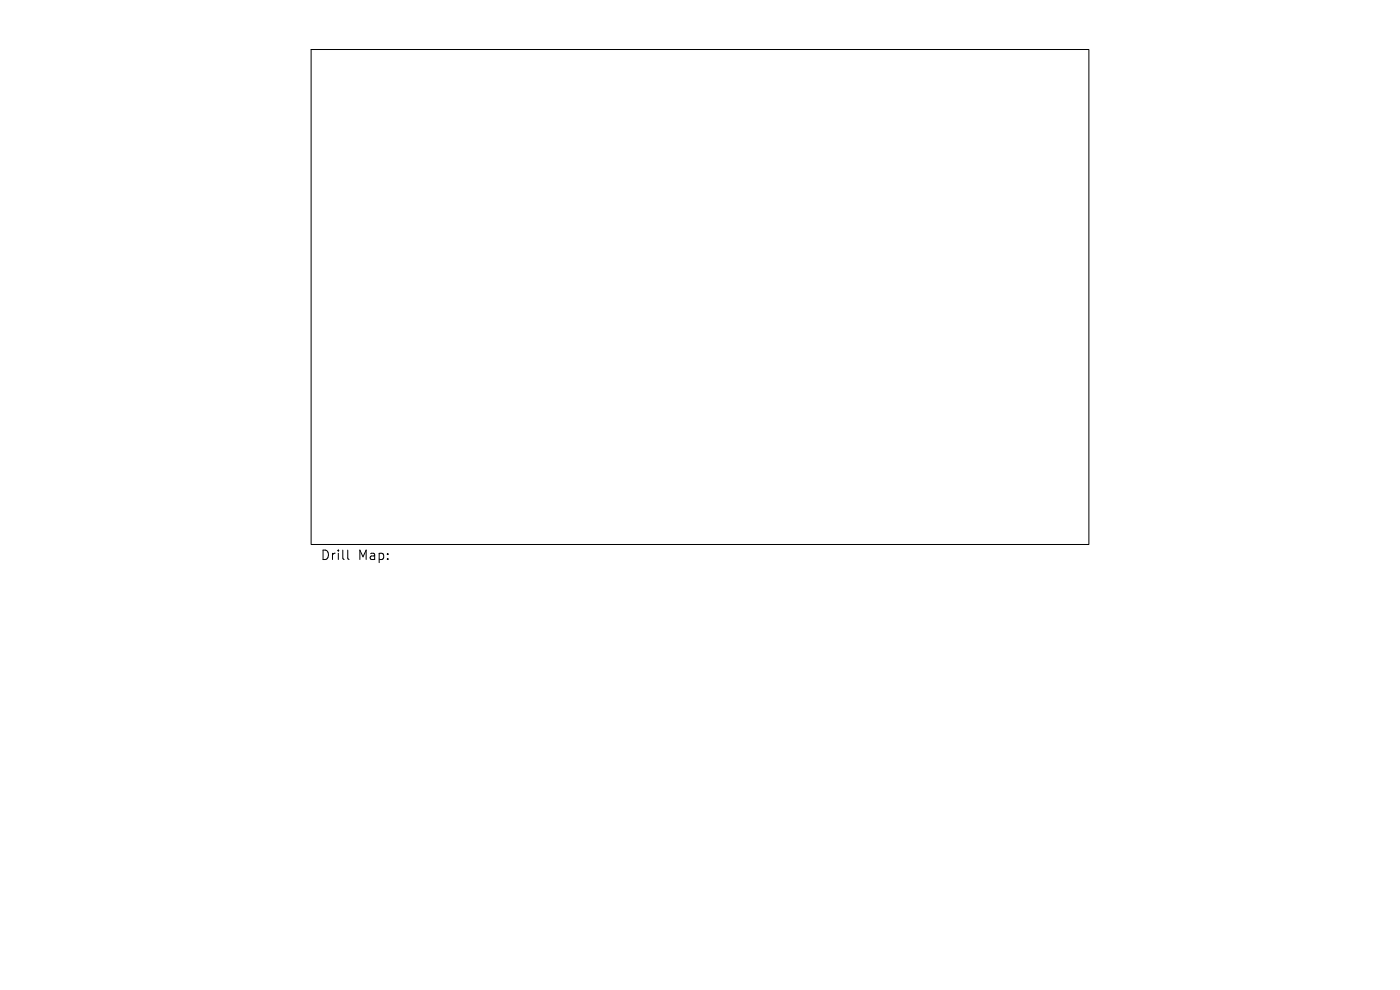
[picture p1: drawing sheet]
<svg xmlns="http://www.w3.org/2000/svg" width="297mm" height="210mm" viewBox="0 0 297 210" stroke-linecap="round" stroke-linejoin="round" font-family="sans-serif">
<defs><g id="words">
<g font-size="2.8">
<text x="67.9" y="119.1">Drill</text>
<text x="75.9" y="119.1">Map:</text>
</g>
</g></defs>
<path d="M66 10.5h165v105h-165zM73.8 116.7v1.7l.3 .3" fill="none" stroke="#000" stroke-width=".21"/>
<use href="#words"/>
</svg>
